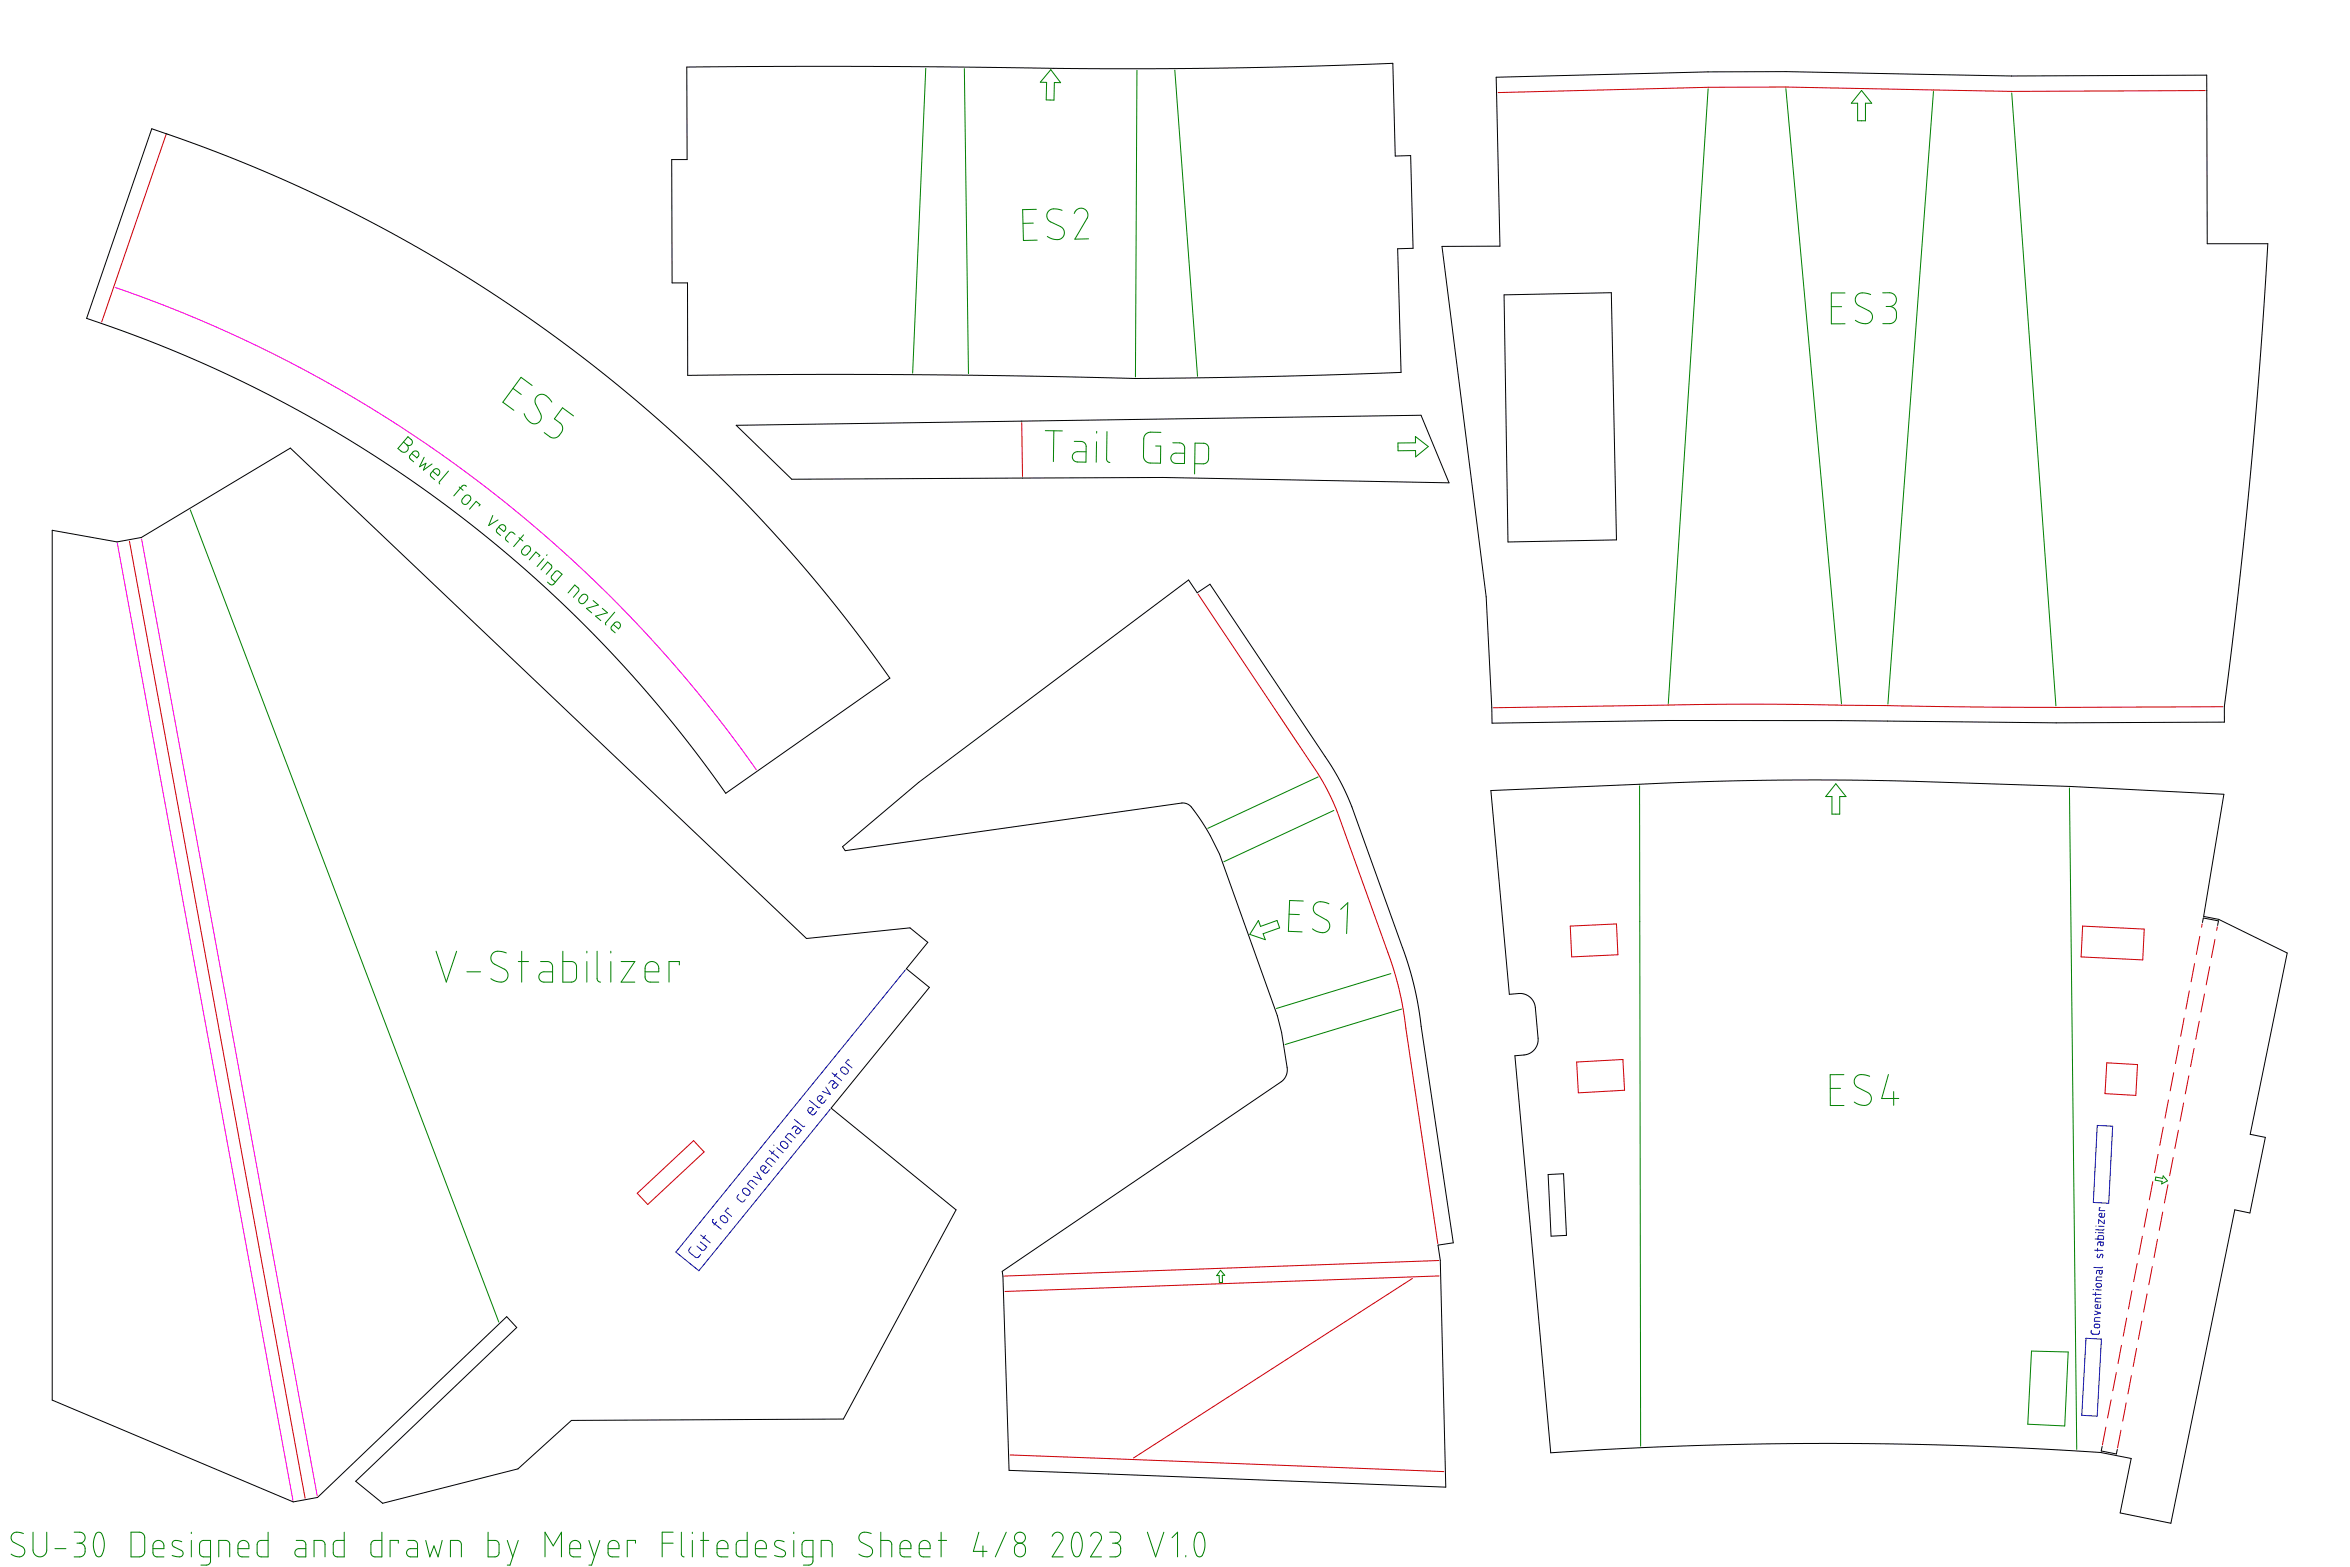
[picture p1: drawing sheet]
<svg xmlns="http://www.w3.org/2000/svg" width="762mm" height="508mm" viewBox="0 0 762 508" stroke-linecap="round" stroke-linejoin="round" font-family="sans-serif">
<path d="M222.7 21.7l60.5-.2 66.5 .7 29.1 .1 36.6-.6 36.2-1.2 .8 30.1 5-.2 .8 30.1-5 .1 1.1 40.1-42.6 1.4-42 .6-38.4-.8-35.2-.4-39.1-.1-34 .3-.1-30h-5l-.1-40h5zM485.1 25l68.7-1.7 25.3-.1 73.2 1.4 63.2-.2 .2 54.6h19.7l-2.3 34.4-2.8 34-4.1 40.8-4.9 40.8v5.1l-54.6 .2-69.6-.7h-56.1l-57.2 .8-1.9-40.9-14.3-113.6 18.8-.1zM49.2 41.7l17.5 6.2 18.4 7.4 16 7.1 17.2 8.5 16.6 9 16.8 10.1 15.5 10.1 15 10.7 14.2 10.9 15.5 12.9 13.6 12.3 13.7 13.5 13.5 14.4 11.9 13.8 13.1 16.4 10.8 14.8-53.2 37.4-9.2-12.6-10.5-13.3-10.6-12.3-12-12.8-11.7-11.6-11.9-10.7-12.6-10.6-13.4-10.4-13.5-9.6-13.4-8.7-14.6-8.7-14.1-7.6-15-7.4-15-6.6-14.6-5.7-15.1-5.4zM487.7 95.6l34.8-.7 1.7 80.1-35.2 .7zM238.7 137.9l222.1-3.3 9.1 21.9-92.8-1.7-120.4 .6zM16.9 171.9l21.1 3.8 7.8-1.5 48.3-28.9 167.4 158.9 33.6-3.4 5.7 4.7-6.9 8.5 7.4 6.1-31.8 39.1 40.5 33-36.5 67.8-88.2 .5-17.3 15.7-43.9 11.1-8.8-7.1 52.3-49.8-3.3-3.6-61.3 58.7-7.9 1.4-78.2-33zM483.4 256.3l70.1-2.9 20.9-.5h21.3l24 .4 51.5 1.7 49.9 2.5-6.6 39.6 4.9 .9 22.2 10.9-12 58.8 4.9 1-4.9 24.5-5-1-20.7 101.6-16.4-3.3 3.5-17.7-9.8-1.9-23.4-1.4-22.5-.9-22.5-.5-23-.2-22.1 .3-21.9 .6-20.3 .8-22.7 1.4-11.6-128.7 3.3-.3 1.5-.5 1.4-1 1-1.6 .4-2.2-1-10.1-.8-2.3-1.8-1.7-1.9-.5-3.9 .2zM273.2 274.5l24.7-20.9 87.5-65.6 2.8 4.2 4.1-2.8 38.7 57.7 3.7 6.5 3.6 7.9 17.2 47.7 2.3 7.6 2.4 11.4 11 74.7-4.9 .7 .7 5 1.8 73.5-141.6-5.4-2-63-.2-1.5 90.9-61.8 1.1-1.7 .4-2.3-1.8-11.7-1.4-5.5-18.8-52.3-2.9-6-2.8-4.5-3.5-4.9-1.5-1-1.4-.2-109.2 15.5zM714.2 299.1l.2-1.5 4.9 .9-.2 1.5M502 380.8l5-.3 .9 20-5 .2zM681.6 468.9l-.3 1.5 4.9 1 .3-1.5" fill="none" stroke="#000" stroke-width=".32"/>
<g fill="none" stroke="#008000" stroke-width=".32">
<path d="M300.2 22.1l-4.3 98.9M312.7 22.2l1.3 98.9M340.7 22.6l3.2 4.2h-2l-.1 5.6h-2.6l.2-5.7-2.1-.1zM368.7 22.8l-.5 99.4M380.9 22.7l7.4 99.3M553.9 28.8l-12.9 199.3M579.1 28.7l18 199.4M603.6 29.3l3.3 4.2h-2v5.7h-2.6v-5.7h-2zM626.9 29.7l-14.7 198.6M652.3 30.1l14.3 198.7M335 72.3l-3.3 .1M336 67.9l-4.4 .1 .3 10 4.4-.1"/>
<path d="M344.4 68.2l-1.7-.4h-1.8l-1.1 .9-.4 1.4 .3 1 .6 .6 4.3 2.3 .5 1.2-.2 1.3-.7 .8-1.1 .4-1.8-.2-1.7-.8M348.3 69.2l.8-1.1 1.2-.6 1.1 .1 1.1 1 .3 .9-.2 1.1-4.1 6.9 4.5-.1M593.8 99.4h3.4M598.3 95h-4.5v10h4.5M606.6 95.5l-1.7-.5h-1.8l-1.1 .9-.4 1.4 .3 1 .5 .6 4.3 2.4 .5 1.3-.4 1.3-1 .9-1.1 .1-1.5-.2-1.6-.9M610.5 94.9l2.8 .1 .9 .5 .5 .7 .2 1.2-.3 .9-1 .9-.9 .2M611.6 99.4h1.1M612.7 99.4l1.3 .3 .7 1 .2 .7-.1 2.2-.6 .8-.8 .4-2.9 .1M166.3 125.9l2.7 2M172.6 125l-3.6-2.7-6 8.1 3.6 2.6M178.9 130.3l-1.2-1.5-1.4-.9h-1.3l-1.2 .9-.3 1v.8l2 4.4-.3 1.4-1 .8-1.2 .2-1.1-.5-1.2-1.2-.7-1.6M186 134.8l-3.6-2.6-2.6 3.6 1.9 1.4 .6 .8 .2 1-.5 1.2-1.1 1.4-1.2 .4-1.2-.2-2-1.5"/>
<path d="M338.9 139.6l5.6 .1M341.7 139.7l-.1 9.9M355.6 139.8v.6M358.9 139.9l-.1 9.1 .5 .7 .6 .2M130.8 143.3l1.1 .9M132.3 141.6l1.2 1 .2 1.1-.7 .7-1.1-.2 .5 .8-.2 .9-.6 .6-1.1 .1-1.5-1.2zM133.5 147l1.7 1.4 .6-.7v-.6l-.5-.8-.9-.1-1.5 1.5v.9l1.2 1.1M137.5 148.3l-1.5 3 2.1-1.1-.8 2.2 2.8-2M140.3 152.8l1.7 1.4 .5-.8 .1-.6-.4-.7-.8-.2-.6 .3-1.1 1.2v.9l1.2 1.2M145.4 152.7l-2.9 3.5 .1 .7M148.9 157.9l1.3 1M151.2 157.7l-.6-.4-.6 .1-2.8 3.4"/>
<path d="M348.3 143.1l2.9 .1 .7 .6 .3 .7-.1 5.3h-3l-.8-.4-.6-1.2 .1-.7 .5-.7 .9-.4 3 .1M355.6 143.2l-.1 6.7M376.4 140.2h-3.8l-.9 .4-.6 .7-.2 .8-.1 6 .4 1.1 .8 .7 .9 .2 3.4 .1 .1-5.6h-1.7M380.3 143.6l2.8 .1 .7 .6 .3 .7v5.3l-3-.1-.8-.3-.7-1.2 .2-.7 .4-.7 1-.4h2.9M387.4 150.3h3.2l.6-.2 .5-.7 .2-4.2-.3-.8-.6-.6-3.5-.1-.2 9.9M453.3 143.6h5.7v-2.1l4.1 3.3-4.1 3.3v-2h-5.7zM61.7 165.3l100 263.3M150.8 160.8l.6-.3 .6 .1 .5 .4 .2 .6-.2 .6-.9 1.1-.6 .2-.9-.2-.4-.7 .2-.8zM155.3 164l.4-.4-1.3-1.1-2.2 2.6M159.8 167.1l-1.3 3.3 3-1.8M161.7 170.9l1.7 1.4 .5-.7 .1-.6-.6-.8-.8-.1-1.5 1.5v.9l1.2 1.1M167 173.2l-.7-.6-.7-.1-1.5 1.6-.1 .8 .8 .9"/>
<path d="M168.3 174.3l1.2 1.1M169.8 173.4l-3.3 3.8M170.1 177.3l.5-.3h.7l.5 .3 .2 .5-.1 .8-1 1.1-.6 .3-.8-.3-.4-.8 .2-.7zM177.4 179.9l-.2 .2M174.7 180.5l.3-.5-1.2-1-2.2 2.5M175.4 184.7l2.2-2.5 1.1 1 .2 .9-1.8 2.1M176.3 181.1l-2.1 2.6M180.1 188.7l-1.2-1-.1-.7 1.3-1.7 .7-.2 1.4 1.1-2.6 3.1-1 .3-1.1-.9M184.2 192.2l2.2-2.5 1.2 1 .1 .6-1.8 2.3M188.6 193l.5-.3h.7l.5 .3 .3 .6-.2 .8-1 1.1-.6 .2-.7-.2-.5-.8 .3-.8zM192.3 194.7l1.7 1.4-3.8 1.1 1.7 1.5M195.3 197.2l1.7 1.4-3.9 1.1 1.7 1.5"/>
<path d="M199.3 198.5l-2.9 3.4 .1 .7M198.9 202.4l1.7 1.5 .5-.7 .1-.7-.5-.7-.9-.2-.5 .3-1 1.2-.1 .9 1.3 1.1M427.4 251.9l-35.8 16.6M531.6 254.7l.4 214.1M595.3 254.1l3.3 4.1h-2.1v5.7h-2.5v-5.7h-2zM671 255.5l2.4 214.4M432.5 262.7l-35.6 16.7M408.1 298.4l.6 1.9 5.4-1.9 .8 2.4-5.3 1.9 .7 1.9-5-1.7zM418 296.4l3.3 .1M422.6 292.1l-4.4-.2-.4 10 4.4 .2M430.9 293l-1.9-.6h-1.6l-1.1 .8-.5 1.2 .2 1 .6 .8 3.7 2.1 .5 .6 .4 1.1-.3 1.3-.8 .7-1.4 .4-1.7-.4-1.4-.9M434.7 294.8l2.3-2.1-.4 10"/>
<path d="M141.4 308.4l3.3 10 3.4-10M151.4 315h4.4M164.2 308.9l-2-.5-1.5 .1-1.1 .8-.4 1.4 .2 1 .5 .6 3.7 1.9 .7 .6 .4 1.1-.3 1.5-1 .8-1 .2-1.6-.3-1.6-.8M168.1 311.7h3.3M169.2 308.4v10M175.3 311.7h2.5l1.1 .8 .3 .8v5.1h-2.9l-1-.4-.5-.8-.1-.7 .7-1.2 .9-.3h2.9M182.5 308.4v10h2.9l.7-.2 .5-.5 .3-.8v-3.7l-.2-.7-1.1-.8h-3.1M190.3 308.4v.5M190.3 311.7v6.7M193.6 308.4v9l.4 .7 .7 .3M198.1 308.4v.5M198.1 311.7v6.7"/>
<path d="M201.4 311.7h4.4l-4.4 6.7h4.4M209.2 315h4.4l-.1-1.8-.6-.9-.9-.5-.8-.1-.8 .2-.8 .7-.4 1.1v3.2l.3 .9 .8 .5 3.3 .1M220.3 312.8v-1.1h-3.4v6.7M451 315.6l-37.1 11.3M454.5 327.1l-37.8 11.5M596.8 352.8h-3.3M597.9 348.4h-4.5l.1 10h4.4M606.2 348.9l-1.9-.5-1.6 .1-1.2 .9-.3 1.5 .8 1.4 4.3 2.4 .5 1.2-.3 1.4-.9 .8-1.1 .3-1.7-.3-1.5-.8M612.3 348.3l-2.1 7.8h5.5M614 353.9v4.4M699 381.6l2.3 .4 .1-.8 1.4 1.6-1.9 1 .2-.8-2.2-.4zM395.8 411.8l1.3 1.6h-.8l.1 2.3-1 .1-.1-2.3h-.8z"/>
<path d="M658.7 438l11.9 .3-1.1 24-12-.6zM7.6 497.2l-1.6-.5-1.3 .1-.9 .8-.2 1.1 .7 1.2 3.3 1.9 .4 .9-.2 1.2-.6 .6-1.1 .2-1.3-.2-1.2-.7M10.7 496.7l.1 6.3 .7 1.2 1.3 .5 1.3-.3 .9-1.2 .2-6.5M24 496.7l2.3 .1 1.1 .9 .2 1-.3 .8-.7 .6-.8 .2M31.2 497.1l1-.4 .7 .4 .9 2.8v1.5l-.4 1.7-.5 1.3-.8 .3-1-.5-.8-2.6 .1-2.4zM42.5 496.7l3.2 .1 .7 .4 .4 .7 .1 5.3-.3 .8-.8 .6-3.3 .1zM58.9 499.8l-2.1-.4-.8 .4-.2 .8 .5 .8 2.8 1.5 .3 .7-.2 .7-.8 .4-2.6-.4M62 496.7v.5M62 499.4v5.3M86.9 496.7v8l-2.7-.1-.8-1 .2-3.6 .8-.6h2.5M96.1 499.4h1.9l1 .6 .2 .6v4.1h-2.3l-.8-.3-.5-.8 .1-.7 .4-.6 .7-.2h2.4M111.6 496.7v8l-2.7-.1-.6-.4-.2-.6 .1-3.6 .9-.6h2.5"/>
<path d="M123.8 496.7v8l-2.8-.1-.5-.5-.2-.6 .1-3.3 .9-.8h2.5M132.3 499.4h1.9l1 .6 .2 .6v4.1h-2.3l-.8-.3-.5-1.2 .5-.9 .7-.2h2.4M138 499.4l1.4 5.3 1.3-3.5 1.3 3.5 1.4-5.3M158.3 496.7v8l2.9-.2 .6-.9-.1-3.4-.4-.6-.6-.2h-2.4M164.5 499.4l1.8 5.3M168 499.4l-2.6 8h-.9M190.9 499.4l1.8 5.3M194.5 499.4l-2.7 8h-.9M218.3 496.7h-3.6v8M220.9 496.7v7.2l.4 .6 .5 .2M224.5 496.7v.5M224.5 499.4v5.3"/>
<path d="M227.2 499.4h2.6M228 496.7v8M242.3 496.7v8l-2.9-.2-.7-1 .2-3.5 .9-.6h2.5M254.3 499.8l-1.1-.3-1.2-.1-.7 .5-.1 .8 .4 .7 2.8 1.4 .3 .7-.2 .8-1.1 .4-2.2-.4M257.4 496.7v.5M257.4 499.4v5.3M282.5 497.2l-1.6-.5-1.3 .1-.9 .8-.2 1 .7 1.3 3.4 2 .3 .8-.2 1.2-.7 .6-1 .2-1.2-.2-1.3-.7M285.6 499.4h2.4l.9 .5 .3 .6v4.2M285.6 496.7v8M304.3 499.4h2.6M305.2 496.7v8M317.4 496.7l-1.8 6.2h4.5"/>
<path d="M326.3 496.7l-3.6 8M341.2 498.1l.6-1 .9-.4 1 .2 .8 .7 .2 .7-.1 1-3.4 5.4h3.5M348.3 497.1l1.1-.4 .6 .4 .9 2.9v1.9l-.5 1.6-.4 .9-.8 .3-1-.5-.8-2.6 .1-2.3zM353.6 498.1l.6-1 1-.4 1 .2 .8 .7 .2 .7-.2 1-3.4 5.4h3.6M359.8 496.7l2.3 .1 1.1 .8 .2 1.1-.2 .7-.8 .7-.8 .2M372 496.7l2.7 8 2.7-8M380 498.5l1.8-1.8v8M388.1 497.1l.7-.4 .9 .3 .6 1.1 .4 1.9v1.7l-.3 1.4-.6 1.2-.8 .4-1-.4-.8-2.8 .1-2.3zM17.8 502.1h3.6M24.9 500.3h.9M25.8 500.3l1 .3 .6 .6 .2 .7-.1 1.7-.5 .7-.6 .3-2.4 .1M49.6 502.1h3.5v-1.4l-.6-1-1.3-.3-1.2 .7-.4 1v2.5l.3 .6 .6 .4 2.6 .1"/>
<path d="M68.3 504.7h-2.5l-.9-.7-.2-3.5 .8-1 2.8-.1v6.8l-.3 .7-.6 .4-2.2 .1M70.9 504.7v-5.3h2.4l.9 .5 .3 .6v4.2M77.2 502.1h3.5v-1.4l-.7-1-1.3-.3-1.2 .7-.3 1v2.5l.2 .6 .6 .4 2.7 .1M101.8 504.7v-5.3h2.4l1 .6 .2 .6v4.1M129.2 500.3v-.9h-2.7v5.3M146 504.7v-5.3h2.5l.9 .5 .2 .7v4.1M176.7 504.7v-8l2.7 4.5 2.7-4.5v8M184.7 502.1h3.6l-.1-1.5-.6-.9-1.3-.3-1.2 .7-.4 .9v2.6l.3 .6 .7 .5h2.6M197.2 502.1h3.5l-.1-1.5-.6-.9-1.3-.3-1.2 .7-.3 .9v2.6l.2 .6 .6 .4 2.7 .1M206.1 500.3v-.9h-2.7v5.3M214.7 500.3h3.6M232.5 502.1h3.6l-.1-1.4-.7-1-1.4-.3-1.1 .7-.3 .9v2.5l.2 .7 .7 .4 2.7 .1"/>
<path d="M244.9 502.1h3.6l-.1-1.6-.6-.8-1.4-.3-1.1 .7-.4 .9v2.6l.4 .7 .6 .4h2.6M263.6 504.7h-2.4l-1-.7-.1-3.4 .6-1 2.9-.2v6.8l-.7 1-2.4 .2M266.3 504.7v-5.3h2.4l.9 .6 .2 .6v4.1M291.8 502.1h3.6l-.1-1.4-.6-1-1.3-.3-1.2 .7-.4 1v2.5l.3 .6 .6 .4 2.7 .1M298 502.1h3.6l-.1-1.5-.6-.9-1.3-.3-1.2 .7-.4 1 .1 2.5 .2 .6 .6 .4 2.7 .1M318.7 501.2v3.5M329.4 500.8l.7-.4 .8-.1 1.2 .7 .4 .8v1.2l-.7 1.3-1.4 .4-1.1-.7-.3-.8v-1.4zM360.7 500.3h.9M361.6 500.3l.9 .2 .7 .7 .2 .7-.1 1.7-.5 .7-.6 .3-2.4 .1M384.5 504.3v.4"/>
<circle cx="330.7" cy="498.5" r="1.78"/>
</g>
<g fill="none" stroke="#cb0000" stroke-width=".32">
<path d="M715.1 29.4l-62.8 .2-73.3-1.4-25.1 .1-68.1 1.7M53.9 43.4l-20.9 61M331.3 137l.3 17.5M42 175.5l56.9 310.2M388.5 192.6l38.4 57.5 3.9 6.9 2.9 6.4 17.2 47.9 2.9 9.8 1.5 7.6 10.9 74.5M720.7 229.1l-68.7 .2-87.9-1-79.9 1.1M714.1 299.6l-.2 1M509.2 300.2l15-.7 .4 10-15 .7zM675.3 300.2l20 1-.5 10-20-1zM711.6 312.4l-1.1 5.9M713.3 303.6l-1.1 5.8M716.5 313.4l-1.1 5.9"/>
<path d="M718.2 304.5l-1.1 5.9M719 300.5l-.2 1.1M706.5 338.9l-1.1 5.9M708.2 330.1l-1.1 5.9M709.9 321.2l-1.1 5.9M711.4 339.9l-1.1 5.9M713.1 331.1l-1.1 5.9M714.8 322.2l-1.1 5.9M511.2 344.3l15-.8 .6 9.9-15 .9zM683.1 344.6l10 .5-.5 10-10-.6zM703.1 356.6l-1.1 5.9M704.8 347.7l-1.1 5.9"/>
<path d="M708 357.6l-1.1 5.9M709.7 348.7l-1.1 5.9M699.7 374.2l-1.1 6M701.4 365.4l-1.1 5.9M704.7 375.3l-1.2 5.8M706.4 366.4l-1.2 5.9M206.6 386.8l18.3-17 3.4 3.6-18.3 17.1zM696.4 391.9l-1.2 5.9M698.1 383.1l-1.2 5.9M701.3 392.9l-1.1 5.9M703 384.1l-1.2 5.9M458 414.5l-90.5 58.2"/>
<path d="M466.5 408.6l-140.8 5.1M466.6 413.6l-140.7 5.1M691.3 418.4l-1.1 5.9M693 409.6l-1.1 5.9M694.7 400.8l-1.2 5.9M696.2 419.5l-1.1 5.8M697.9 410.6l-1.1 5.9M699.6 401.8l-1.1 5.9M687.9 436.1l-1.1 5.9M689.6 427.3l-1.1 5.9M692.8 437.1l-1.1 5.9M694.5 428.3l-1.1 5.9"/>
<path d="M684.5 453.8l-1.1 5.9M686.2 445l-1.1 5.9M689.4 454.8l-1.1 5.9M691.1 446l-1.1 5.9M327.5 471.7l140.7 5.4M682.8 462.7l-1.1 5.7M687.7 463.7l-1.1 5.7"/>
</g>
<path d="M37.4 93.2l16.3 6 15.9 6.6 16.1 7.4 13.9 7.2 15.4 8.7 13.9 8.6 13.4 9 13.2 9.6 10.9 8.7 13 11 12.7 11.7 11.3 11.2 10.7 11.5 10.8 12.5 10.3 12.9 10.1 13.8M38.1 176.2l56.9 310.2M45.9 174.7l57 310.3" fill="none" stroke="#f0f" stroke-width=".32"/>
<g fill="none" stroke="#00f" stroke-width=".32">
<path d="M293.6 314.4l-74.4 91.5 7.4 6.1 42.6-52.4M262.5 356.8l2.8 2.3 .6-.1M267.8 352.4l1.5 2.4-2.7-1M267.9 356.5l-.9 1.1h-.7l-1.2-1.2v-.7l.5-.4 .5-.1 .7 .5-1.1 1.4M269.8 347.8l3.1 2.5M270.7 350.9l-.8 1.1 .2 .7 .6 .1 1.1-1.1-1.6-1.3h-.7l-.8 .8M271.4 348l-.8 1M272.8 346.2l.9-.3 1.1 .8 .3 .6-.3 .7-.9 .2-1-.7-.3-.6zM275.4 343.7l-.4-.2-.8 1 2.1 1.7M245.4 380l1.5 2.4-2.6-1M249.4 372.9l3.1 2.5M249.4 379.2l-.8 1.1h-.7l-1.3-1.3 .2-.8 .6-.3 1 .5-1.1 1.4"/>
<path d="M250.8 371.2l.2 .1M251 373.1l-.8 1M251.4 376.8l-1.7-1.3-.8 .2-.7 .8 2.1 1.7M251.9 372l2 1.7M253.3 370.3l.5-.3 .6 .1 1 .9v.9l-.6 .4-.7-.2-1-.9zM257.6 362.9l2.8 2.3 .5-.1M257.9 368.9l-2-1.4-.4 .1-.8 1 2 1.7M258.8 365.6l-.9 1.2 .2 .5 .6 .3 1.1-1.1-1.8-1.4-.6 .1-.6 .8M264.8 360.3l-.9 1.1h-.7l-1.2-1.3 .1-.8 .6-.3 1 .5-1.1 1.4M680 364.8l5 .3-1.2 25-5-.3zM231.3 395.3l-.3 .5 .2 .5 2.6 2.2M232.3 396.1l-.8 1.1"/>
<path d="M233.8 394.4l.9-.3 1 .7 .3 .6-.2 .7-.9 .3-1-.8-.3-.5zM236.3 391.9l-.3-.3-.9 1.1 2.1 1.6M239.5 387.2l-.5 .7v.5l1.3 1.1 .6 .1 .7-.7M240.9 385.5l.6-.3 .7 .1 1 1-.1 .8-.6 .4-.7-.1-.9-.9zM245.5 384.1l-1.6-1.4-.8 .2-.7 .9 2 1.6M679.5 399.6h.1M679.6 397.5h.1M680.4 399.6l1.8 .1M680.5 397.5l1.7 .1M681 391.5h-.3v.9l1.8 .1M682.2 398.5l-.2 .3-2.5-.1M682.3 395.5v1.2l-1.7-1.3-.1 1.2"/>
<path d="M682.4 393.4v.9l-.4 .3-1.1-.1-.3-.5 .1-.4 .8-.2v1.2M224.1 404.2l-.7 .9v.7l2 1.7 .8 .2 1-1M227.1 402.6l2.1 1.7-.7 .8-.8 .2-1.7-1.3M227.2 400.4l3.1 2.5M228.8 400.5l-.9 1.1M678.6 419.6l2.7 .1M678.7 418.1h.1M679.2 405.3l2.7 .1M679.4 401.7l2.7 .1v-1l-.4-.2h-1.2l-.2 1.1M679.5 419v.9M679.6 418.1l1.8 .1M679.7 416.3l.4-.2h.9l.4 .3v.5l-.5 .4-.9-.1-.4-.4z"/>
<path d="M680.1 404.7v.9M680.2 406.7l-.2 .7 .4 .3 .8-1 .5-.1 .1 .5-.1 .7M680.7 411.9l.1 1 .7 .1 .1-1.1h-1.6l-.2 1M681.1 402.7l.1 1.1 .7-.1 .1-1-1.3-.1-.5 .3v.8M681.5 414h-1.6l-.2 1.1 1.8 .1M681.7 410.7l-.2 .3-2.5-.1M676.4 433.9l5 .2-1.4 25-5-.3zM678.1 431.3v.8l.5 .4h1.8l.3-.4 .1-.7M679.2 429.4l1.3-.1 .3 .3v.5l-.5 .4-.8-.1-.5-.5zM679.3 425l1.7 .7-1.8 .5M681 427.2h-1.6l-.3 1.1 1.8 .1M681.1 423v.9l-.4 .3-1.1-.2-.3-.4 .1-.4 .9-.2-.1 1.2"/>
<path d="M681.2 420.9l-1.3-.1-.5 .4v.8l1.8 .1"/>
</g>
</svg>
